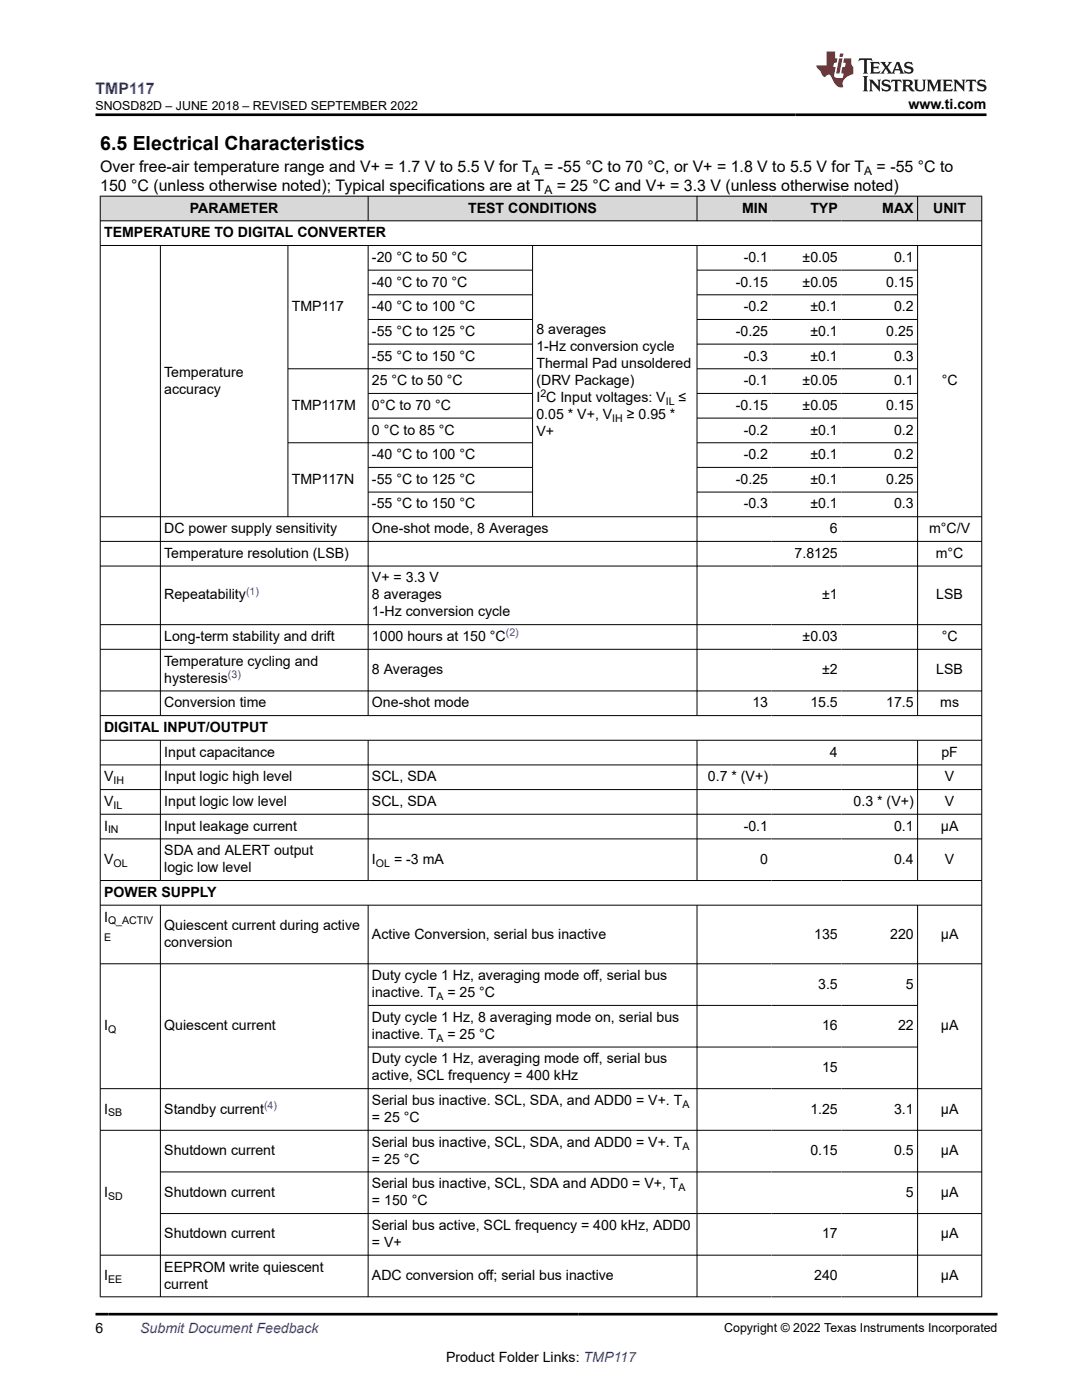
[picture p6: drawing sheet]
<svg xmlns="http://www.w3.org/2000/svg" width="216mm" height="279mm" viewBox="0 0 216 279" stroke-linecap="round" stroke-linejoin="round" font-family="sans-serif">
<defs><g id="words">
<text font-size="3.9" x="20" y="29.9">6.5 Electrical Characteristics</text>
<text font-size="3.2" fill="#00f" x="19.1" y="18.7">TMP117</text>
<g font-size="3.2">
<text x="20" y="34.3">Over free-air temperature range and V+ = 1.7 V to 5.5 V for T</text>
<text x="108.6" y="34.3">= -55 °C to 70 °C, or V+ = 1.8 V to 5.5 V for T</text>
<text x="174.9" y="34.3">= -55 °C to</text>
<text x="20" y="38.1">150 °C (unless otherwise noted); Typical specifications are at T</text>
<text x="111.1" y="38.1">= 25 °C and V+ = 3.3 V (unless otherwise noted)</text>
</g>
<g font-size="2.8">
<text x="181.3" y="21.8">www.ti.com</text>
<text x="20.8" y="47.3">TEMPERATURE TO DIGITAL CONVERTER</text>
<text x="37.9" y="42.4">PARAMETER</text>
<text x="93.4" y="42.4">TEST CONDITIONS</text>
<text x="148.1" y="42.4">MIN</text>
<text x="161.7" y="42.4">TYP</text>
<text x="176.1" y="42.4">MAX</text>
<text x="186.2" y="42.4">UNIT</text>
<text x="74.2" y="52.3">-20 °C to 50 °C</text>
<text x="148.4" y="52.3">-0.1</text>
<text x="160.1" y="52.3">±0.05</text>
<text x="178.4" y="52.3">0.1</text>
<text x="74.2" y="57.2">-40 °C to 70 °C</text>
<text x="146.8" y="57.2">-0.15</text>
<text x="160.1" y="57.2">±0.05</text>
<text x="176.8" y="57.2">0.15</text>
<text x="58.2" y="62.1">TMP117</text>
<text x="74.2" y="62.1">-40 °C to 100 °C</text>
<text x="148.4" y="62.1">-0.2</text>
<text x="161.7" y="62.1">±0.1</text>
<text x="178.4" y="62.1">0.2</text>
<text x="74.2" y="67">-55 °C to 125 °C</text>
<text x="74.2" y="72">-55 °C to 150 °C</text>
<text x="107" y="66.7">8 averages</text>
<text x="107" y="70.1">1-Hz conversion cycle</text>
<text x="146.8" y="67">-0.25</text>
<text x="148.4" y="72">-0.3</text>
<text x="161.7" y="67">±0.1</text>
<text x="161.7" y="72">±0.1</text>
<text x="176.8" y="67">0.25</text>
<text x="178.4" y="72">0.3</text>
<text x="32.8" y="75.2">Temperature</text>
<text x="74.2" y="76.9">25 °C to 50 °C</text>
<text x="107" y="73.5">Thermal Pad unsoldered</text>
<text x="107" y="76.9">(DRV Package)</text>
<text x="148.4" y="76.9">-0.1</text>
<text x="160.1" y="76.9">±0.05</text>
<text x="178.4" y="76.9">0.1</text>
<text x="187.9" y="76.9">°C</text>
<text x="32.8" y="78.6">accuracy</text>
<text x="58.2" y="81.8">TMP117M</text>
<text x="74.2" y="81.8">0°C to 70 °C</text>
<text x="107" y="80.3">I C Input voltages: V</text>
<text x="107" y="83.6">0.05 * V+, V</text>
<text x="125.1" y="83.6">≥ 0.95 *</text>
<text x="135.4" y="80.3">≤</text>
<text x="146.8" y="81.8">-0.15</text>
<text x="160.1" y="81.8">±0.05</text>
<text x="176.8" y="81.8">0.15</text>
<text x="74.2" y="86.7">0 °C to 85 °C</text>
<text x="107" y="87">V+</text>
<text x="148.4" y="86.7">-0.2</text>
<text x="161.7" y="86.7">±0.1</text>
<text x="178.4" y="86.7">0.2</text>
<text x="74.2" y="91.6">-40 °C to 100 °C</text>
<text x="148.4" y="91.6">-0.2</text>
<text x="161.7" y="91.6">±0.1</text>
<text x="178.4" y="91.6">0.2</text>
<text x="58.2" y="96.6">TMP117N</text>
<text x="74.2" y="96.6">-55 °C to 125 °C</text>
<text x="74.2" y="101.5">-55 °C to 150 °C</text>
<text x="146.8" y="96.6">-0.25</text>
<text x="148.4" y="101.5">-0.3</text>
<text x="161.7" y="96.6">±0.1</text>
<text x="161.7" y="101.5">±0.1</text>
<text x="176.8" y="96.6">0.25</text>
<text x="178.4" y="101.5">0.3</text>
<text x="32.8" y="106.4">DC power supply sensitivity</text>
<text x="74.2" y="106.4">One-shot mode, 8 Averages</text>
<text x="165.6" y="106.4">6</text>
<text x="185.4" y="106.4">m°C/V</text>
<text x="32.8" y="111.3">Temperature resolution (LSB)</text>
<text x="158.6" y="111.3">7.8125</text>
<text x="186.7" y="111.3">m°C</text>
<text x="32.8" y="119.6">Repeatability</text>
<text x="74.2" y="116.2">V+ = 3.3 V</text>
<text x="74.2" y="119.6">8 averages</text>
<text x="164.1" y="119.6">±1</text>
<text x="186.8" y="119.6">LSB</text>
<text x="74.2" y="123">1-Hz conversion cycle</text>
<text x="32.8" y="127.9">Long-term stability and drift</text>
<text x="74.2" y="127.9">1000 hours at 150 °C</text>
<text x="160.1" y="127.9">±0.03</text>
<text x="187.9" y="127.9">°C</text>
<text x="32.8" y="132.9">Temperature cycling and</text>
<text x="32.8" y="136.2">hysteresis</text>
<text x="74.2" y="134.6">8 Averages</text>
<text x="164.1" y="134.6">±2</text>
<text x="186.8" y="134.6">LSB</text>
<text x="32.8" y="141.2">Conversion time</text>
<text x="74.2" y="141.2">One-shot mode</text>
<text x="150.1" y="141.2">13</text>
<text x="161.7" y="141.2">15.5</text>
<text x="176.8" y="141.2">17.5</text>
<text x="187.6" y="141.2">ms</text>
<text x="20.8" y="146.1">DIGITAL INPUT/OUTPUT</text>
<text x="20.8" y="155.9">V</text>
<text x="32.8" y="151">Input capacitance</text>
<text x="32.8" y="155.9">Input logic high level</text>
<text x="74.2" y="155.9">SCL, SDA</text>
<text x="141.3" y="155.9">0.7 * (V+)</text>
<text x="165.6" y="151">4</text>
<text x="187.9" y="151">pF</text>
<text x="188.6" y="155.9">V</text>
<text x="20.8" y="160.9">V</text>
<text x="32.8" y="160.9">Input logic low level</text>
<text x="74.2" y="160.9">SCL, SDA</text>
<text x="170.3" y="160.9">0.3 * (V+)</text>
<text x="188.6" y="160.9">V</text>
<text x="20.8" y="165.8">I</text>
<text x="32.8" y="165.8">Input leakage current</text>
<text x="148.4" y="165.8">-0.1</text>
<text x="178.4" y="165.8">0.1</text>
<text x="187.7" y="165.8">μA</text>
<text x="20.8" y="172.4">V</text>
<text x="32.8" y="170.7">SDA and ALERT output</text>
<text x="74.2" y="172.4">I</text>
<text x="78.6" y="172.4">= -3 mA</text>
<text x="151.7" y="172.4">0</text>
<text x="178.4" y="172.4">0.4</text>
<text x="188.6" y="172.4">V</text>
<text x="20.8" y="179">POWER SUPPLY</text>
<text x="32.8" y="174.1">logic low level</text>
<text x="20.8" y="183.9">I</text>
<text x="32.8" y="185.6">Quiescent current during active</text>
<text x="32.8" y="189">conversion</text>
<text x="74.2" y="187.3">Active Conversion, serial bus inactive</text>
<text x="162.5" y="187.3">135</text>
<text x="177.6" y="187.3">220</text>
<text x="187.7" y="187.3">μA</text>
<text x="74.2" y="195.6">Duty cycle 1 Hz, averaging mode off, serial bus</text>
<text x="163.3" y="197.3">3.5</text>
<text x="180.8" y="197.3">5</text>
<text x="74.2" y="199">inactive. T</text>
<text x="74.2" y="203.9">Duty cycle 1 Hz, 8 averaging mode on, serial bus</text>
<text x="89.3" y="199">= 25 °C</text>
<text x="20.8" y="205.6">I</text>
<text x="32.8" y="205.6">Quiescent current</text>
<text x="74.2" y="207.3">inactive. T</text>
<text x="89.3" y="207.3">= 25 °C</text>
<text x="164" y="205.6">16</text>
<text x="179.2" y="205.6">22</text>
<text x="187.7" y="205.6">μA</text>
<text x="74.2" y="212.2">Duty cycle 1 Hz, averaging mode off, serial bus</text>
<text x="74.2" y="215.6">active, SCL frequency = 400 kHz</text>
<text x="164" y="213.9">15</text>
<text x="74.2" y="220.5">Serial bus inactive. SCL, SDA, and ADD0 = V+. T</text>
<text x="20.8" y="222.2">I</text>
<text x="32.8" y="222.2">Standby current</text>
<text x="74.2" y="223.9">= 25 °C</text>
<text x="161.7" y="222.2">1.25</text>
<text x="178.4" y="222.2">3.1</text>
<text x="187.7" y="222.2">μA</text>
<text x="32.8" y="230.5">Shutdown current</text>
<text x="74.2" y="232.2">= 25 °C</text>
<text x="74.2" y="228.8">Serial bus inactive, SCL, SDA, and ADD0 = V+. T</text>
<text x="161.7" y="230.5">0.15</text>
<text x="178.4" y="230.5">0.5</text>
<text x="187.7" y="230.5">μA</text>
<text x="20.8" y="238.8">I</text>
<text x="32.8" y="238.8">Shutdown current</text>
<text x="74.2" y="237.2">Serial bus inactive, SCL, SDA and ADD0 = V+, T</text>
<text x="180.8" y="238.8">5</text>
<text x="187.7" y="238.8">μA</text>
<text x="74.2" y="240.5">= 150 °C</text>
<text x="74.2" y="245.5">Serial bus active, SCL frequency = 400 kHz, ADD0</text>
<text x="32.8" y="247.2">Shutdown current</text>
<text x="74.2" y="248.9">= V+</text>
<text x="164" y="247.2">17</text>
<text x="187.7" y="247.2">μA</text>
<text x="20.8" y="255.5">I</text>
<text x="32.8" y="253.8">EEPROM write quiescent</text>
<text x="32.8" y="257.2">current</text>
<text x="74.2" y="255.5">ADC conversion off; serial bus inactive</text>
<text x="162.5" y="255.5">240</text>
<text x="187.7" y="255.5">μA</text>
<text x="19.1" y="266.1">6</text>
<text x="89" y="271.7">Product Folder Links: TMP117</text>
</g>
<text font-size="2.8" fill="#00f" x="28" y="266.1">Submit Document Feedback</text>
<g font-size="2.5">
<text x="19.1" y="21.9">SNOSD82D – JUNE 2018 – REVISED SEPTEMBER 2022</text>
<text x="144.5" y="265.8">Copyright © 2022 Texas Instruments Incorporated</text>
</g>
<g font-size="2.4">
<text x="106.1" y="34.9">A</text>
<text x="172.5" y="34.9">A</text>
<text x="108.6" y="38.7">A</text>
</g>
<g font-size="2.1">
<text x="107.8" y="79.3">2</text>
<text x="132.8" y="80.8">IL</text>
<text x="122.2" y="84.2">IH</text>
<text x="22.6" y="156.5">IH</text>
<text x="22.6" y="161.4">IL</text>
<text x="21.6" y="166.3">IN</text>
<text x="22.6" y="173">OL</text>
<text x="75" y="173">OL</text>
<text x="21.6" y="184.5">Q_ACTIV</text>
<text x="20.8" y="187.9">E</text>
<text x="87.1" y="199.6">A</text>
<text x="21.6" y="206.2">Q</text>
<text x="87.1" y="207.9">A</text>
<text x="136.2" y="221.1">A</text>
<text x="21.6" y="222.8">SB</text>
<text x="136.2" y="229.4">A</text>
<text x="21.6" y="239.4">SD</text>
<text x="135.4" y="237.7">A</text>
<text x="21.6" y="256">EE</text>
</g>
<g font-size="2.1" fill="#00f">
<text x="49.1" y="118.7">(1)</text>
<text x="100.9" y="127">(2)</text>
<text x="45.5" y="135.3">(3)</text>
<text x="52.7" y="221.3">(4)</text>
</g>
</g></defs>
<g fill="#d8d8d8">
<path d="M20 39.1h175.9v5h-175.9z" fill-rule="evenodd"/>
<path d="M20.1 39.2h53.3v4.8h-53.3z" fill-rule="evenodd"/>
<path d="M73.5 39.2h65.5v4.8h-65.5z" fill-rule="evenodd"/>
<path d="M139.1 39.2h14.9v4.8h-14.9z" fill-rule="evenodd"/>
<path d="M154 39.2h13.9v4.8h-13.9z" fill-rule="evenodd"/>
<path d="M167.9 39.2h15.1v4.8h-15.1z" fill-rule="evenodd"/>
<path d="M183.2 39.2h12.6v4.8h-12.6z" fill-rule="evenodd"/>
</g>
<g fill="none" stroke="#000" stroke-width=".2">
<path d="M19.9 39.1h176.1M20 39.1v219.8M73.5 39.1v5M139.1 39.1v5M183.1 39.1v5M195.9 39.1v219.8M19.9 44.1h176.1M19.9 49h176.1M32 49v93.9M57.5 49v54.2M73.5 49v93.9M73.5 53.9h32.8"/>
<path d="M73.5 58.8h32.8M106.3 49v54.2M139.1 49v93.9M139.1 53.9h44.1M139.1 58.8h44.1M183.1 49v93.9M73.5 63.8h32.8M73.5 68.7h32.8M73.5 78.5h32.8M106.3 73.6h-48.8M139.1 73.6h44.1M139.1 63.8h44.1"/>
<path d="M139.1 68.7h44.1M139.1 78.5h44.1M57.5 88.4h48.8M73.5 83.4h32.8M73.5 93.3h32.8M73.5 98.2h32.8M139.1 88.4h44.1M139.1 83.4h44.1M139.1 93.3h44.1M139.1 98.2h44.1M19.9 103.1h176.1M19.9 108h176.1"/>
<path d="M19.9 113h176.1M19.9 124.7h176.1M19.9 129.6h176.1M19.9 137.9h176.1M19.9 142.8h176.1M19.9 147.7h176.1M19.9 152.7h176.1M19.9 157.6h176.1M32 147.7v28.1M73.5 147.7v28.1M139.1 147.7v28.1M183.1 147.7v28.1"/>
<path d="M19.9 162.5h176.1M19.9 167.4h176.1M19.9 175.7h176.1M19.9 180.6h176.1M19.9 192.3h176.1M32 180.6v78.3M73.5 180.6v78.3M139.1 180.6v78.3M183.1 180.6v78.3M19.9 217.3h176.1M73.5 200.7h109.7M73.5 209h109.7"/>
<path d="M19.9 225.6h176.1M32 233.9h164M19.9 250.5h176.1M19.9 258.8h176.1M32 242.2h164"/>
</g>
<path d="M171.5 11.6l-.2 .6 .5-.2h.6v.1v2.2l-.2 .4h1l-.2-.4v-2.2v-.1h.5l.6 .2-.2-.6zM173.6 12.4l.2 .3v1.6l-.2 .4h1.9l.1-.6a1.08 1.08 0 0 1-1.3 .2v-.7h.6l.4 .2v-.7l-.4 .2h-.6v-.5l.2-.2a1 1 0 0 1 1 .3l-.1-.5zM175.7 12.4l.9 1.1-1 1.2h.9l-.2-.2 .5-.8 .4 .8-.2 .2h1.6l-.2-.2 .2-.5h.9l.1 .5-.1 .2h.9l-.2-.4-.8-1.9h-.5l-.9 2.1-.9-1.1 .9-1h-.8l.2 .2-.4 .6-.4-.6 .2-.2zM179 12.8l.4 1h-.7zM180.7 12.5a.65 .65 0 0 0-.2 .7 .65 .65 0 0 0 .6 .5l.6 .1 .1 .3a.79 .79 0 0 1-.7 .4 .79 .79 0 0 1-.7-.5l.1 .7 .2-.1a.93 .93 0 0 0 1.1 0 .93 .93 0 0 0 .4-.9 1.46 1.46 0 0 0-1.2-.6l-.1-.3a1.09 1.09 0 0 1 1.2 .2l-.2-.6-.1 .1-.5-.2zM172.2 15.2l.2 .4v2.2l-.2 .4h1l-.2-.4v-2.2l.2-.4zM173.4 15.9l.2 .4v1.5l-.2 .4h.8l-.3-.4 .1-1.3 1.6 1.8v-2l.2-.4h-.7l.1 .2 .1 1.1-1.2-1.3zM176.2 16a.65 .65 0 0 0-.2 .8 .65 .65 0 0 0 .6 .4l.6 .2 .1 .2a.79 .79 0 0 1-.7 .4 .79 .79 0 0 1-.7-.5l.1 .7 .2-.1a.93 .93 0 0 0 1.1 .1 .93 .93 0 0 0 .4-1 1.46 1.46 0 0 0-1.2-.5l-.1-.4a1.09 1.09 0 0 1 1.2 .2l-.1-.6-.2 .1-.5-.1zM177.9 15.9l-.1 .6a.63 .63 0 0 1 .8-.3v1.6l-.3 .4h1l-.2-.4v-1.6a.66 .66 0 0 1 .8 .3l-.1-.6zM180 15.9l.2 .4v1.5l-.2 .4h1l-.2-.2-.1-.7h.5l.1 .2a.79 .79 0 0 0 1.2 .6l-1-.9a.61 .61 0 0 0 .6-.6 .61 .61 0 0 0-.5-.7zM180.8 16.2h.1a.47 .47 0 0 1 .5 .1 .47 .47 0 0 1 .1 .5l-.1 .1-.7 .1zM182.3 15.9l.2 .2a2.27 2.27 0 0 0 .4 2 1.04 1.04 0 0 0 1.7-.7v-1.3l.2-.2h-.8l.2 .4v1.1a.6 .6 0 0 1-.6 .6 .6 .6 0 0 1-.6-.6v-1.1l.3-.4zM184.9 15.9l.2 .4v1.5l-.2 .4h.8l-.3-.4v-1.4l.9 1.9 .9-1.9v1.4l-.3 .4h1l-.2-.4v-1.5l.2-.4h-.8l-.7 1.5-.6-1.5zM188.1 15.9l.2 .4v1.5l-.2 .4h1.9l.1-.6a1.09 1.09 0 0 1-1.3 .2v-.7h.6l.4 .2v-.6l-.4 .2h-.6v-.6l.2-.1a1.01 1.01 0 0 1 1 .3l-.1-.6zM190.2 15.9l.3 .4v1.5l-.3 .4h.8l-.2-.4v-1.3l1.6 1.8v-2l.2-.4h-.7l.2 .2v1.1l-1.2-1.3zM192.8 15.9l-.1 .6a.63 .63 0 0 1 .8-.3v1.6l-.3 .4h1l-.2-.4v-1.6a.66 .66 0 0 1 .8 .3l-.1-.6zM195.2 16a.65 .65 0 0 0-.2 .8 .65 .65 0 0 0 .6 .4l.6 .2 .2 .2a.79 .79 0 0 1-.7 .4 .79 .79 0 0 1-.7-.5l.1 .7 .2-.1a.93 .93 0 0 0 1 .1 .93 .93 0 0 0 .5-1 1.46 1.46 0 0 0-1.3-.5v-.4a1.09 1.09 0 0 1 1.2 .2l-.2-.6-.2 .1-.5-.1z" fill="#231f20"/>
<path d="M164.9 10.3v2.7h-2l.1 .4 .8 1a.95 .95 0 0 0 1 .9 .59 .59 0 0 1 .5-.4 .59 .59 0 0 1 .5 .3l.4 .8a1.59 1.59 0 0 0 2.1 1.4 1.61 1.61 0 0 1 1-2.3l1-.3-.1-1.5a1.59 1.59 0 0 1-.3-1.7h-1.5l-.2 .9h.6l-.2 .9h-.5l-.2 .9v.3l.4 .1-.1 .9h-.7a.73 .73 0 0 1-1-.7l.3-1.5h-.5l.1-.9h.5l.2-.9h-.5v-1.3zM167.4 11.6l-.6 3.1h.7l.6-3.1zM167.6 10.7l-.1 .6h.7l.1-.6z" fill="#ed1c24"/>
<path d="M19.1 22.9h177.8M19.1 262.3h179.9" fill="none" stroke="#000" stroke-width=".53"/>
<use href="#words"/>
</svg>
